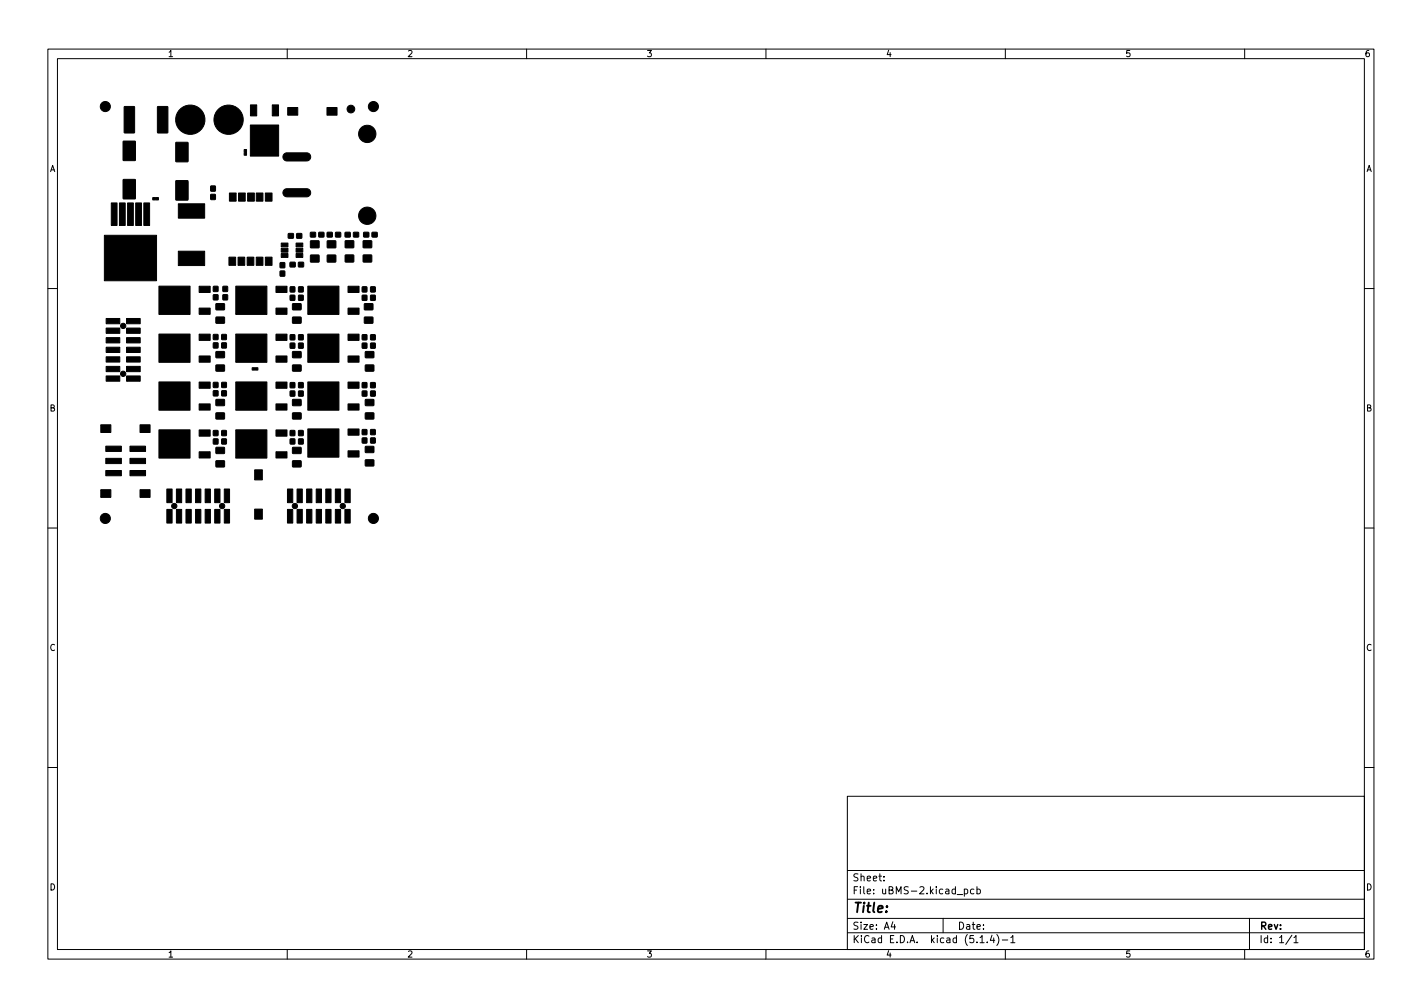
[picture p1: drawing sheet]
<svg xmlns="http://www.w3.org/2000/svg" width="297mm" height="210mm" viewBox="0 0 297 210" stroke-linecap="round" stroke-linejoin="round" font-family="sans-serif">
<defs><g id="words">
<text font-size="2.8" x="178" y="190.6">Title:</text>
<g font-size="2.1">
<text x="178" y="184">Sheet:</text>
<text x="178" y="186.7">File: uBMS-2.kicad_pcb</text>
<text x="178" y="196.9">KiCad E.D.A. kicad (5.1.4)-1</text>
<text x="178" y="194.1">Size: A4</text>
<text x="200" y="194.1">Date:</text>
<text x="263" y="194.1">Rev:</text>
<text x="263" y="196.9">Id: 1/1</text>
</g>
<g font-size="1.8">
<text x="35" y="11.9">1</text>
<text x="85" y="11.9">2</text>
<text x="135" y="11.9">3</text>
<text x="185" y="11.9">4</text>
<text x="235" y="11.9">5</text>
<text x="285" y="11.9">6</text>
<text x="10.3" y="35.9">A</text>
<text x="285.3" y="35.9">A</text>
<text x="10.3" y="85.9">B</text>
<text x="285.3" y="85.9">B</text>
<text x="10.3" y="135.9">C</text>
<text x="285.3" y="135.9">C</text>
<text x="10.3" y="185.9">D</text>
<text x="285.3" y="185.9">D</text>
<text x="35" y="199.9">1</text>
<text x="85" y="199.9">2</text>
<text x="135" y="199.9">3</text>
<text x="185" y="199.9">4</text>
<text x="235" y="199.9">5</text>
<text x="285" y="199.9">6</text>
</g>
</g></defs>
<g fill="none" stroke="#000" stroke-width=".21">
<path d="M10 10.2h277v190.1h-277zM12 12.2h273v186.1h-273zM60 10.2v2M110 10.2v2M160 10.2v2M210 10.2v2M260 10.2v2M10 60.2h2M285 60.2h2M10 110.2h2M285 110.2h2M10 160.2h2"/>
<path d="M177 166.3h108v32h-108zM285 160.2h2M60 198.3v2M110 198.3v2M160 198.3v2M177 194.8h108M177 191.8h108M177 187.8h108M177 181.8h108M184.6 183.8v.1M184.6 183v.1M186.5 192.5l-.4 1h1"/>
<path d="M186.9 193v1M197 191.8v3M199.9 186.8h1.2M201.4 185.7l.5-.1 .2 .3-.1 .7h-.6M201.4 185.6v1.5M203.4 185.7l-.4-.1-.3 .3 .2 .7h.5M204.1 185.7l.4-.1 .3 .3-.2 .7h-.5M204.1 185.1v1.5M204.7 195.8l.4-.5v1.5M204.7 196.8h.9M206.2 196.7v.1M207.2 195.3l-.3 1h.9"/>
<path d="M207.6 195.8v1M208.2 195.1a1.72 1.72 0 0 1 0 2.3M209.4 196.3h1.1M210 198.3v2M211.1 195.8l.5-.5v1.5M211.1 196.8h.9M260 198.3v2M261 191.8v6.5M269.9 195.3l-1.3 1.9M270.3 195.8l.4-.5v1.5M270.3 196.8h.8"/>
</g>
<g fill="#000" stroke="#000" stroke-width=".21">
<path d="M26 22.3h2.1l-.1 5.5-2.1-.1zM25.7 37.5h2.6l-.1 4h-2.5zM25.7 29.5h2.6l-.1 4h-2.5zM32.9 22.3h2.2l-.1 5.5-2.1-.1zM36.7 37.7l2.6 .1-.1 4-2.5-.1zM36.7 29.7l2.6 .1-.1 4-2.5-.1zM44 38.9h1v1h-1zM51 31.2l.5 .1v1.1h-.5zM52.3 21.9h1.3v2.3h-1.3zM56.9 21.9h1.3v2.3h-1.3zM52.3 26.1h5.9v6.5h-5.9zM60.1 22.4h2.1v1.6h-2.1z"/>
<path d="M59.3 39.6l.6-.2h4.2a.85 .85 0 0 1 .8 .8 .85 .85 0 0 1-.8 .9h-4.2a.85 .85 0 0 1-.7-.5 .85 .85 0 0 1 .1-1zM59.3 32.2l.6-.3h4.2a.85 .85 0 0 1 .8 .9 .85 .85 0 0 1-.8 .8h-4.2a.85 .85 0 0 1-.7-.5 .85 .85 0 0 1 .1-.9zM68.3 22.4h2.1v1.6h-2.1zM23.2 42.4h1.3v4.7h-1.3zM24.9 42.4h1.3v4.7h-1.3zM26.6 42.4h1.3v4.7h-1.3zM28.3 42.4h1.3v4.7h-1.3zM30 42.4h1.3v4.7h-1.3zM31.9 41.3h1.2v.4h-1.2zM21.8 49.1h10.9v9.5h-10.9zM37.2 52.4h5.6v3h-5.6zM37.2 42.5h5.6v3h-5.6z"/>
<path d="M44 40.6h1v1h-1zM44.6 59.8h.9v1h-.9zM46.6 59.8h.9v1h-.9zM47.8 53.7h1.4v1.7h-1.4zM47.9 40.3h1.4v1.7h-1.4zM49.7 53.7h1.4v1.7h-1.4zM49.8 40.3h1.4v1.7h-1.4zM51.6 53.7h1.4v1.7h-1.4zM51.7 40.3h1.4v1.7h-1.4zM53.5 53.7h1.4v1.7h-1.4zM53.5 40.3h1.4v1.7h-1.4zM55.4 53.7h1.4v1.7h-1.4z"/>
<path d="M55.4 40.3h1.4v1.7h-1.4zM58.5 56.6h1v1h-1zM58.5 54.9h1v1h-1zM58.7 52.9h1.5v.8h-1.5zM58.7 51.8h1.5v.8h-1.5zM58.7 50.7h1.5v.8h-1.5zM60.2 48.8h1.1v.9h-1.1zM60.6 59.9h1v1h-1zM60.6 54.8h1v.9h-1zM62 48.8h1v.9h-1zM62.4 59.9h.9v1h-.9zM61.8 52.9h1.5v.8h-1.5z"/>
<path d="M61.8 51.8h1.5v.8h-1.5zM61.8 50.7h1.5v.8h-1.5zM62.4 54.8h1v.9h-1zM64.9 48.5h1v1h-1zM64.9 53.3h1.7v1.4h-1.7zM64.9 50.3h1.7v1.4h-1.7zM66.6 48.5h1v1h-1zM68.4 48.5h1v1h-1zM68.4 53.3h1.7v1.4h-1.7zM68.4 50.3h1.7v1.4h-1.7zM70.1 48.5h1v1h-1zM72.1 48.5h1v1h-1z"/>
<path d="M72.1 53.3l1.7-.1 .1 1.5h-1.7zM72.1 50.3h1.7l.1 1.4h-1.7zM73.9 48.5h1v1h-1zM75.7 59.9h.9v1h-.9zM76 48.5h1v1h-1zM75.9 53.3l1.7-.1v1.5h-1.7zM75.9 50.3h1.7v1.4h-1.7zM77.4 59.9h1v1h-1zM77.7 48.5h1.1v1h-1.1zM22.2 78.5h2.8v1.1h-2.8zM22.2 76.5h2.8v1.1h-2.8zM22.2 74.5h2.8v1.1h-2.8z"/>
<path d="M22.2 72.5h2.8v1.1h-2.8zM22.2 70.5h2.8v1.1h-2.8zM22.2 68.5h2.8v1.1h-2.8zM22.2 66.5h2.8v1.1h-2.8zM26.4 78.5h2.9v1.1h-2.9zM26.4 76.5h2.9v1.1h-2.9zM26.4 74.5h2.9v1.1h-2.9zM26.4 72.5h2.9v1.1h-2.9zM26.4 70.5h2.9v1.1h-2.9zM26.4 68.5h2.9v1.1h-2.9zM26.4 66.5h2.9v1.1h-2.9zM33.2 69.7h6.5v5.9h-6.5z"/>
<path d="M33.2 59.7h6.5v5.9h-6.5zM41.6 74.3h2.3v1.3h-2.3zM41.6 69.8h2.3v1.3h-2.3zM41.6 64.3h2.3v1.3h-2.3zM41.6 59.8h2.3v1.3h-2.3zM44.6 79.9h.9v1h-.9zM44.6 71.6h.9v1h-.9zM44.6 69.9h.9v1h-.9zM44.6 61.6h.9v1h-.9zM45.1 76.2h1.7l.1 1.2-1.7 .1zM45.1 73.4h1.7l.1 1.2-1.7 .1zM45.1 66.2h1.7l.1 1.2-1.7 .1z"/>
<path d="M45.1 63.4h1.7l.1 1.2-1.7 .1zM46.3 79.9h1v1h-1zM46.3 71.6h1v1h-1zM46.3 69.9h1v1h-1zM46.6 61.6h.9v1h-.9zM52.7 76.8h1.1l.1 .4-1.2 .1zM49.2 69.7h6.6v5.9h-6.6zM49.2 59.7h6.6v5.9h-6.6zM57.6 74.3h2.4v1.3h-2.4zM57.6 69.8h2.4v1.3h-2.4zM57.6 64.3h2.4v1.3h-2.4zM57.6 59.8h2.4v1.3h-2.4z"/>
<path d="M60.6 79.9h1v1h-1zM60.6 71.7h1v1h-1zM60.6 69.9h1v1h-1zM60.6 61.7h1v1h-1zM61.1 76.2h1.7l.1 1.2-1.7 .1zM61.1 73.4h1.7l.1 1.2-1.7 .1zM61.1 66.2h1.7l.1 1.2-1.7 .1zM61.1 63.4h1.7l.1 1.2-1.7 .1zM62.4 79.9h.9v1h-.9zM62.4 71.7h.9v1h-.9zM62.4 69.9h.9v1h-.9zM62.4 61.7h.9v1h-.9z"/>
<path d="M64.3 69.7h6.5v5.9h-6.5zM64.3 59.7h6.5v5.9h-6.5zM72.7 74.3h2.3v1.3h-2.3zM72.7 69.8h2.3v1.3h-2.3zM72.7 64.3h2.3v1.3h-2.3zM72.7 59.8h2.3v1.3h-2.3zM75.7 79.9h.9v1h-.9zM75.7 71.7h.9v1h-.9zM75.7 69.9h.9v1h-.9zM75.7 61.7h.9v1h-.9zM76.1 66.2h1.7l.1 1.2-1.7 .1zM76.1 63.4h1.7l.1 1.2-1.7 .1z"/>
<path d="M76.3 76.2h1.7l.1 1.2-1.7 .1zM76.3 73.4h1.7l.1 1.2-1.7 .1zM77.4 79.9h1v1h-1zM77.4 71.7h1v1h-1zM77.4 69.9h1v1h-1zM77.4 61.7h1v1h-1zM21 88.7h2.2v1.6h-2.2zM22.1 98.2h3.3v1.1h-3.3zM22.1 95.7h3.3v1.1h-3.3zM22.1 93.2h3.3v1.1h-3.3zM27.1 98.2h3.3v1.1h-3.3zM27.1 95.7h3.3v1.1h-3.3z"/>
<path d="M27.1 93.2h3.3v1.1h-3.3zM29.2 88.7h2.2v1.6h-2.2zM33.2 89.7h6.5v5.9h-6.5zM33.2 79.7h6.5v5.9h-6.5zM41.6 94.3h2.3v1.3h-2.3zM41.6 89.8h2.3v1.3h-2.3zM41.6 84.3h2.3v1.3h-2.3zM41.6 79.8h2.3v1.3h-2.3zM44.6 91.7h.9v1h-.9zM44.6 89.9h.9v1h-.9zM44.6 81.6h.9v1h-.9zM45.1 96.2h1.7l.1 1.2-1.7 .1z"/>
<path d="M45.1 93.4h1.7l.1 1.2-1.7 .1zM45.1 86.2h1.7l.1 1.2-1.7 .1zM45.1 83.4h1.7l.1 1.2-1.7 .1zM46.3 91.7h1v1h-1zM46.3 89.9h1v1h-1zM46.3 81.6h1v1h-1zM49.2 89.7h6.6v5.9h-6.6zM49.2 79.7h6.6v5.9h-6.6zM57.6 94.3h2.4v1.3h-2.4zM57.6 89.8h2.4v1.3h-2.4zM57.6 84.3h2.4v1.3h-2.4zM57.6 79.8h2.4v1.3h-2.4z"/>
<path d="M60.6 91.7h1v1h-1zM60.6 89.9h1v1h-1zM60.6 81.7h1v1h-1zM61.1 96.2h1.7l.1 1.2-1.7 .1zM61.1 93.4h1.7l.1 1.2-1.7 .1zM61.1 86.2h1.7l.1 1.2-1.7 .1zM61.1 83.4h1.7l.1 1.2-1.7 .1zM62.4 91.7h.9v1h-.9zM62.4 89.9h.9v1h-.9zM62.4 81.7h.9v1h-.9zM64.3 89.5h6.5v5.9h-6.5zM64.3 79.7h6.5v5.9h-6.5z"/>
<path d="M72.7 94.1h2.3v1.3h-2.3zM72.7 89.6h2.3v1.3h-2.3zM72.7 84.3h2.3v1.3h-2.3zM72.7 79.8h2.3v1.3h-2.3zM75.7 91.5h.9v1h-.9zM75.7 89.7h.9v1h-.9zM75.7 81.7h.9v1h-.9zM76.3 96h1.7l.1 1.2-1.7 .1zM76.3 93.2h1.7l.1 1.2-1.7 .1zM76.3 86.2h1.7l.1 1.2-1.7 .1zM76.3 83.4h1.7l.1 1.2-1.7 .1zM77.4 91.5h1v1h-1z"/>
<path d="M77.4 89.7h1v1h-1zM77.4 81.7h1v1h-1zM21 102.2h2.2v1.6h-2.2zM29.2 102.2h2.2v1.6h-2.2zM34.8 106.4h1.2v2.8h-1.2zM34.8 102.1h1.2v2.9h-1.2zM36.8 106.4h1.2v2.8h-1.2zM36.8 102.1h1.2v2.9h-1.2zM38.8 106.4h1.2v2.8h-1.2zM38.8 102.1h1.2v2.9h-1.2zM40.8 106.4h1.2v2.8h-1.2zM40.8 102.1h1.2v2.9h-1.2z"/>
<path d="M42.8 106.4h1.2v2.8h-1.2zM42.8 102.1h1.2v2.9h-1.2zM44.8 106.4h1.2v2.8h-1.2zM44.8 102.1h1.2v2.9h-1.2zM46.8 106.4h1.2v2.8h-1.2zM46.8 102.1h1.2v2.9h-1.2zM53.2 106.3h1.6v2.1h-1.6zM53.2 98.1h1.6v2.1h-1.6zM60 106.4h1.2v2.8h-1.2zM60 102.1h1.2v2.9h-1.2zM62 106.4h1.2v2.8h-1.2zM62 102.1h1.2v2.9h-1.2z"/>
<path d="M64 106.4h1.2v2.8h-1.2zM64 102.1h1.2v2.9h-1.2zM66 106.4h1.2v2.8h-1.2zM66 102.1h1.2v2.9h-1.2zM68 106.4h1.2v2.8h-1.2zM68 102.1h1.2v2.9h-1.2zM70 106.4h1.2v2.8h-1.2zM70 102.1h1.2v2.9h-1.2zM72 106.4h1.2v2.8h-1.2zM72 102.1h1.2v2.9h-1.2z"/>
<circle cx="22" cy="22.2" r="1.06"/>
<circle cx="39.7" cy="25" r="3.1"/>
<circle cx="47.7" cy="25" r="3.1"/>
<circle cx="73.3" cy="22.8" r=".8"/>
<circle cx="76.7" cy="28" r="1.81"/>
<circle cx="78" cy="22.2" r="1.06"/>
<circle cx="76.7" cy="45.1" r="1.81"/>
<circle cx="25.7" cy="68" r=".55"/>
<circle cx="25.7" cy="78" r=".55"/>
<circle cx="22" cy="108.2" r="1.06"/>
<circle cx="36.4" cy="105.7" r=".55"/>
<circle cx="46.4" cy="105.7" r=".55"/>
<circle cx="61.6" cy="105.7" r=".55"/>
<circle cx="71.6" cy="105.7" r=".55"/>
<circle cx="78" cy="108.2" r="1.06"/>
</g>
<use href="#words"/>
</svg>
